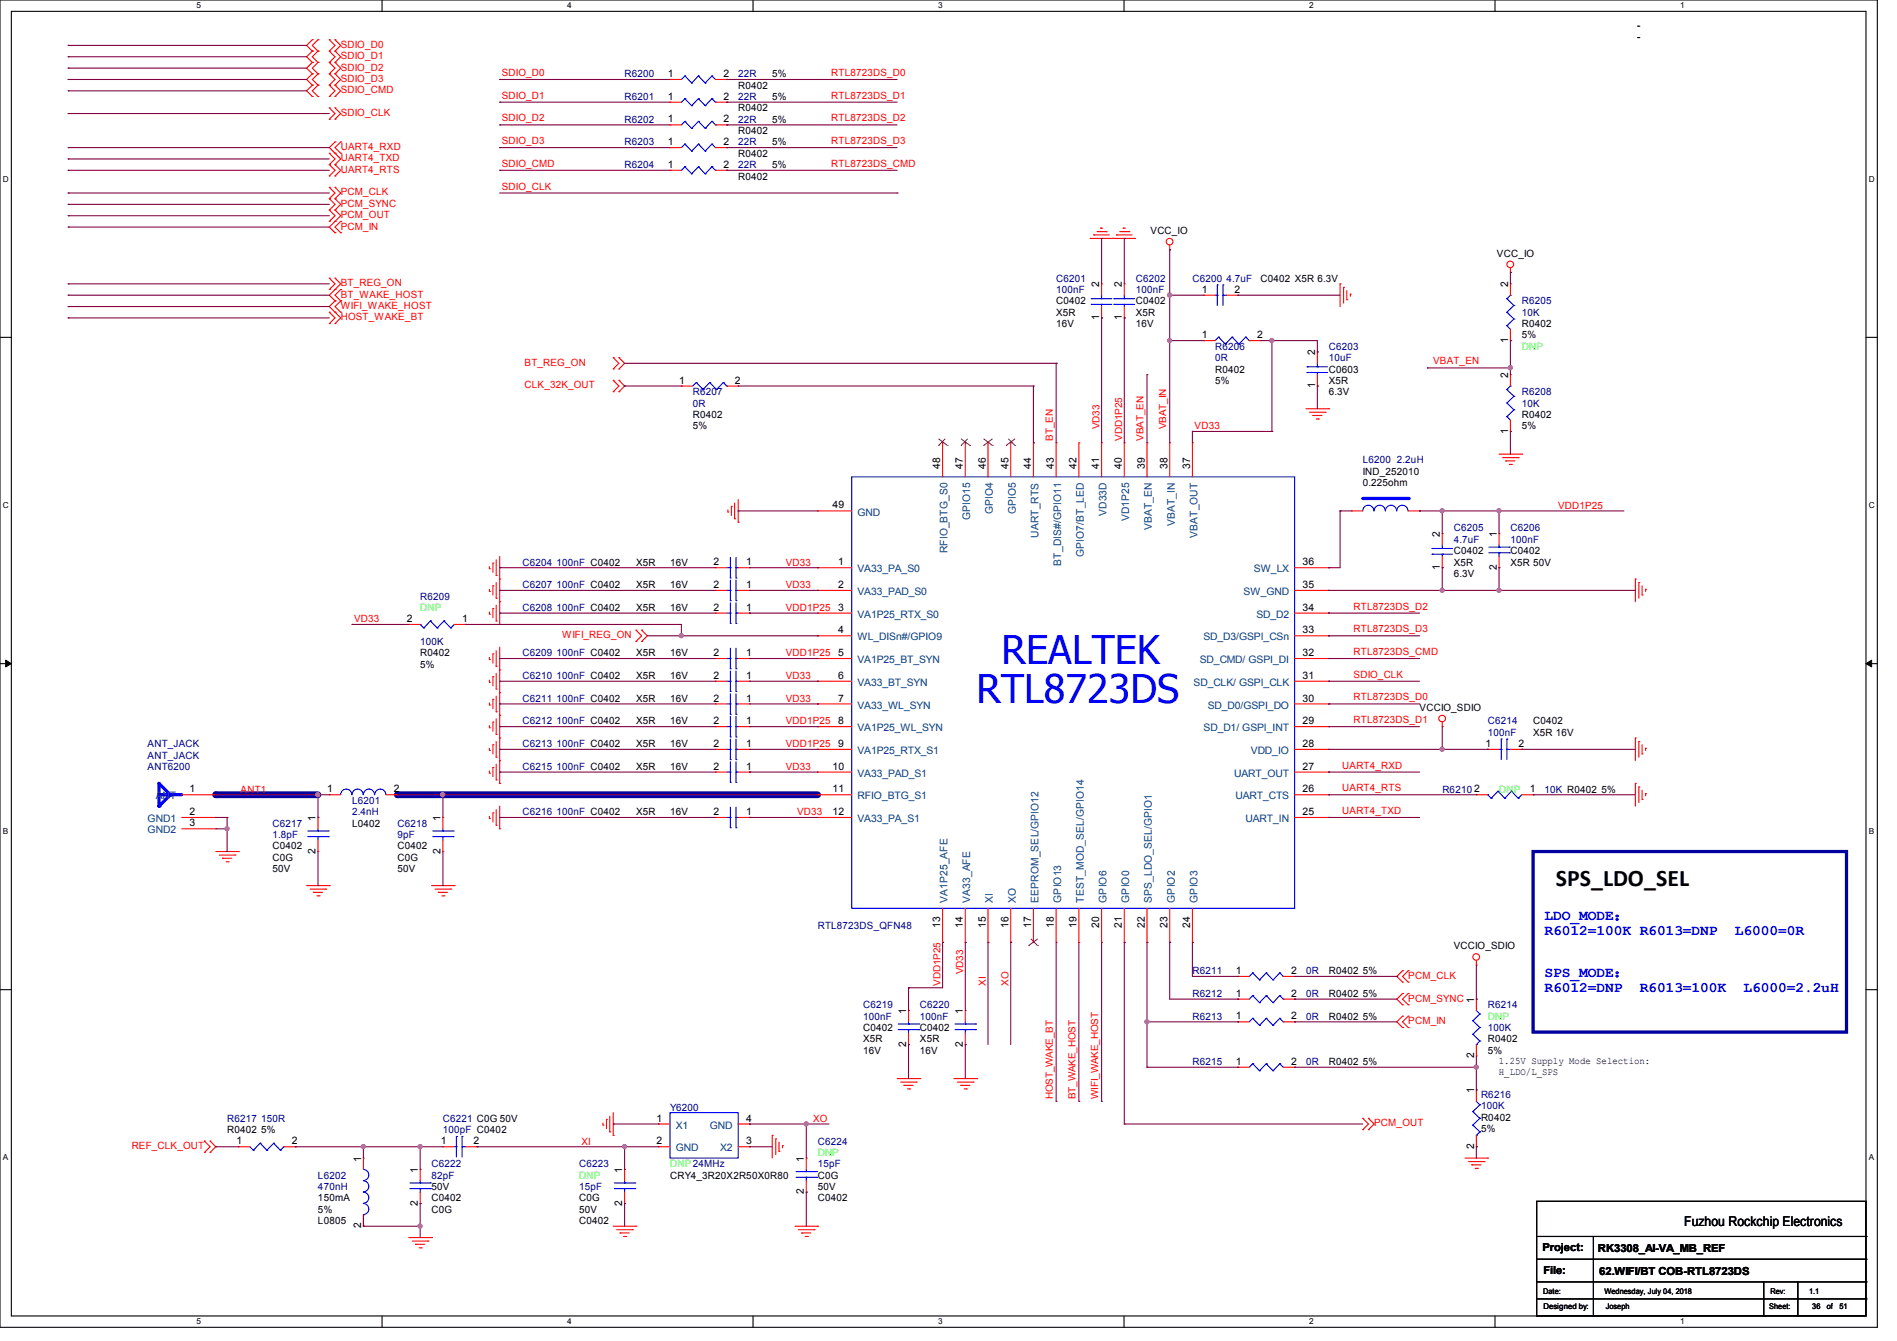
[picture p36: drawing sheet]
<svg xmlns="http://www.w3.org/2000/svg" width="297mm" height="210mm" viewBox="0 0 297 210" stroke-linecap="round" stroke-linejoin="round" font-family="sans-serif">
<defs><g id="words">
<g font-size="6.2" fill="#00f">
<text x="156.8" y="104">REALTEK</text>
<text x="152.9" y="110.2">RTL8723DS</text>
</g>
<text font-size="3.7" x="243.6" y="138.7">SPS_LDO_SEL</text>
<g font-size="2.3" fill="#00f">
<text x="241.8" y="144.1">LDO_MODE：</text>
<text x="241.8" y="146.4">R6012=100K R6013=DNP</text>
<text x="271.6" y="146.4">L6000=0R</text>
<text x="241.8" y="153">SPS_MODE：</text>
<text x="241.8" y="155.3">R6012=DNP</text>
<text x="256.7" y="155.3">R6013=100K</text>
<text x="273" y="155.3">L6000=2.2uH</text>
</g>
<text font-size="2.1" x="263.7" y="192">Fuzhou Rockchip Electronics</text>
<g font-size="1.7">
<text x="241.5" y="196">Project:</text>
<text x="250.2" y="196.1">RK3308_AI-VA_MB_REF</text>
<text x="241.6" y="199.5">File:</text>
<text x="250.4" y="199.7">62.WIFI/BT COB-RTL8723DS</text>
</g>
<g font-size="1.6" fill="#f00">
<text x="53.3" y="11">SDIO_D2</text>
<text x="53.3" y="9.3">SDIO_D1</text>
<text x="53.3" y="7.5">SDIO_D0</text>
<text x="78.6" y="11.9">SDIO_D0</text>
<text x="130.1" y="11.9">RTL8723DS_D0</text>
<text x="53.3" y="12.8">SDIO_D3</text>
<text x="53.3" y="14.6">SDIO_CMD</text>
<text x="78.6" y="15.5">SDIO_D1</text>
<text x="130.1" y="15.5">RTL8723DS_D1</text>
<text x="53.3" y="18.2">SDIO_CLK</text>
<text x="53.3" y="23.5">UART4_RXD</text>
<text x="78.6" y="22.6">SDIO_D3</text>
<text x="78.6" y="19">SDIO_D2</text>
<text x="130.1" y="19">RTL8723DS_D2</text>
<text x="130.1" y="22.6">RTL8723DS_D3</text>
<text x="53.3" y="25.3">UART4_TXD</text>
<text x="53.3" y="27.1">UART4_RTS</text>
<text x="78.6" y="29.7">SDIO_CLK</text>
<text x="78.6" y="26.1">SDIO_CMD</text>
<text x="130.1" y="26.1">RTL8723DS_CMD</text>
<text x="53.3" y="30.6">PCM_CLK</text>
<text x="53.3" y="32.4">PCM_SYNC</text>
<text x="53.3" y="34.2">PCM_OUT</text>
<text x="53.3" y="35.9">PCM_IN</text>
<text x="53.3" y="46.6">BT_WAKE_HOST</text>
<text x="53.3" y="44.8">BT_REG_ON</text>
<text x="53.3" y="48.4">WIFI_WAKE_HOST</text>
<text x="53.3" y="50.2">HOST_WAKE_BT</text>
<text x="82.1" y="57.3">BT_REG_ON</text>
<text x="224.4" y="57.1">VBAT_EN</text>
<text x="82.1" y="60.8">CLK_32K_OUT</text>
<text x="187" y="67.2">VD33</text>
<text x="243.9" y="79.7">VDD1P25</text>
<text x="123" y="88.6">VD33</text>
<text x="123" y="92.1">VD33</text>
<text x="123" y="95.7">VDD1P25</text>
<text x="211.9" y="95.5">RTL8723DS_D2</text>
<text x="55.5" y="97.5">VD33</text>
<text x="88" y="99.9">WIFI_REG_ON</text>
<text x="211.9" y="99">RTL8723DS_D3</text>
<text x="123" y="106.3">VD33</text>
<text x="123" y="102.8">VDD1P25</text>
<text x="211.9" y="106.1">SDIO_CLK</text>
<text x="211.9" y="102.6">RTL8723DS_CMD</text>
<text x="123" y="109.9">VD33</text>
<text x="123" y="113.5">VDD1P25</text>
<text x="211.9" y="113.2">RTL8723DS_D1</text>
<text x="211.9" y="109.7">RTL8723DS_D0</text>
<text x="123" y="117">VDD1P25</text>
<text x="37.7" y="124.1">ANT1</text>
<text x="123" y="120.6">VD33</text>
<text x="210.2" y="123.9">UART4_RTS</text>
<text x="210.2" y="120.4">UART4_RXD</text>
<text x="124.8" y="127.7">VD33</text>
<text x="210.2" y="127.5">UART4_TXD</text>
<text x="220.5" y="153.3">PCM_CLK</text>
<text x="220.5" y="156.8">PCM_SYNC</text>
<text x="220.5" y="160.4">PCM_IN</text>
<text x="20.6" y="180">REF_CLK_OUT</text>
<text x="91" y="179.2">XI</text>
<text x="127.3" y="175.7">XO</text>
<text x="215.2" y="176.4">PCM_OUT</text>
</g>
<g font-size="1.6" fill="#000080">
<text x="97.8" y="12.1">R6200</text>
<text x="97.8" y="15.7">R6201</text>
<text x="115.6" y="12.1">22R</text>
<text x="115.6" y="15.7">22R</text>
<text x="97.8" y="19.2">R6202</text>
<text x="97.8" y="22.8">R6203</text>
<text x="115.6" y="19.2">22R</text>
<text x="115.6" y="22.8">22R</text>
<text x="97.8" y="26.3">R6204</text>
<text x="115.6" y="26.3">22R</text>
<text x="165.4" y="44.1">C6201</text>
<text x="165.4" y="45.9">100nF</text>
<text x="177.8" y="44.1">C6202</text>
<text x="177.8" y="45.9">100nF</text>
<text x="186.7" y="44.1">C6200</text>
<text x="192" y="44.1">4.7uF</text>
<text x="238.3" y="47.7">R6205</text>
<text x="238.3" y="49.4">10K</text>
<text x="190.3" y="54.8">R6206</text>
<text x="190.3" y="56.6">0R</text>
<text x="208" y="54.8">C6203</text>
<text x="208" y="56.6">10uF</text>
<text x="108.5" y="61.9">R6207</text>
<text x="108.5" y="63.7">0R</text>
<text x="238.3" y="61.9">R6208</text>
<text x="238.3" y="63.7">10K</text>
<text x="213.4" y="72.6">L6200</text>
<text x="218.7" y="72.6">2.2uH</text>
<text x="227.6" y="83.2">C6205</text>
<text x="236.5" y="83.2">C6206</text>
<text x="81.8" y="88.6">C6204</text>
<text x="87.1" y="88.6">100nF C0402</text>
<text x="227.6" y="85">4.7uF</text>
<text x="236.5" y="85">100nF</text>
<text x="65.8" y="93.9">R6209</text>
<text x="81.8" y="95.7">C6208</text>
<text x="81.8" y="92.1">C6207</text>
<text x="87.1" y="95.7">100nF C0402</text>
<text x="87.1" y="92.1">100nF C0402</text>
<text x="65.8" y="101">100K</text>
<text x="81.8" y="106.3">C6210</text>
<text x="81.8" y="102.8">C6209</text>
<text x="87.1" y="106.3">100nF C0402</text>
<text x="87.1" y="102.8">100nF C0402</text>
<text x="81.8" y="109.9">C6211</text>
<text x="81.8" y="113.5">C6212</text>
<text x="87.1" y="109.9">100nF C0402</text>
<text x="87.1" y="113.5">100nF C0402</text>
<text x="232.9" y="113.5">C6214</text>
<text x="23.1" y="117">ANT_JACK</text>
<text x="23.1" y="118.8">ANT_JACK</text>
<text x="81.8" y="117">C6213</text>
<text x="87.1" y="117">100nF C0402</text>
<text x="232.9" y="115.2">100nF</text>
<text x="23.1" y="120.6">ANT6200</text>
<text x="55.1" y="125.9">L6201</text>
<text x="81.8" y="120.6">C6215</text>
<text x="87.1" y="120.6">100nF C0402</text>
<text x="225.8" y="124.1">R6210</text>
<text x="241.8" y="124.1">10K R0402</text>
<text x="42.7" y="129.5">C6217</text>
<text x="42.7" y="131.2">1.8pF</text>
<text x="55.1" y="127.7">2.4nH</text>
<text x="62.2" y="129.5">C6218</text>
<text x="62.2" y="131.2">9pF</text>
<text x="81.8" y="127.7">C6216</text>
<text x="87.1" y="127.7">100nF C0402</text>
<text x="128" y="145.5">RTL8723DS_QFN48</text>
<text x="186.7" y="152.6">R6211</text>
<text x="204.5" y="152.6">0R</text>
<text x="135.1" y="157.9">C6219</text>
<text x="135.1" y="159.7">100nF</text>
<text x="144" y="157.9">C6220</text>
<text x="144" y="159.7">100nF</text>
<text x="186.7" y="159.7">R6213</text>
<text x="186.7" y="156.1">R6212</text>
<text x="204.5" y="159.7">0R</text>
<text x="204.5" y="156.1">0R</text>
<text x="232.9" y="157.9">R6214</text>
<text x="232.9" y="161.5">100K</text>
<text x="186.7" y="166.8">R6215</text>
<text x="204.5" y="166.8">0R</text>
<text x="104.9" y="173.9">Y6200</text>
<text x="231.9" y="172">R6216</text>
<text x="231.9" y="173.7">100K</text>
<text x="35.6" y="175.7">R6217</text>
<text x="40.9" y="175.7">150R</text>
<text x="69.3" y="175.7">C6221 C0G 50V</text>
<text x="69.3" y="177.5">100pF C0402</text>
<text x="128" y="179.2">C6224</text>
<text x="49.8" y="184.6">L6202</text>
<text x="67.6" y="182.8">C6222</text>
<text x="67.6" y="184.6">82pF</text>
<text x="90.7" y="182.8">C6223</text>
<text x="128" y="182.8">15pF</text>
<text x="49.8" y="186.4">470nH</text>
<text x="90.7" y="186.4">15pF</text>
</g>
<g font-size="1.6">
<text x="104.6" y="12.1">1</text>
<text x="104.6" y="15.6">1</text>
<text x="113.3" y="12.1">2</text>
<text x="113.3" y="15.6">2</text>
<text x="115.6" y="13.9">R0402</text>
<text x="115.6" y="17.4">R0402</text>
<text x="120.9" y="12.1">5%</text>
<text x="120.9" y="15.7">5%</text>
<text x="104.6" y="19.2">1</text>
<text x="104.6" y="22.7">1</text>
<text x="113.3" y="19.2">2</text>
<text x="113.3" y="22.7">2</text>
<text x="115.6" y="21">R0402</text>
<text x="120.9" y="19.2">5%</text>
<text x="120.9" y="22.8">5%</text>
<text x="104.6" y="26.3">1</text>
<text x="113.3" y="26.3">2</text>
<text x="115.6" y="28.1">R0402</text>
<text x="115.6" y="24.6">R0402</text>
<text x="120.9" y="26.3">5%</text>
<text x="180.1" y="36.7">VCC_IO</text>
<text x="234.4" y="40.2">VCC_IO</text>
<text x="165.4" y="47.7">C0402</text>
<text x="172.1" y="45" transform="rotate(-90 172.1 45)">2</text>
<text x="175.7" y="45" transform="rotate(-90 175.7 45)">2</text>
<text x="177.8" y="47.7">C0402</text>
<text x="188.1" y="45.8">1</text>
<text x="193.3" y="45.8">2</text>
<text x="197.4" y="44.1">C0402 X5R 6.3V</text>
<text x="236.1" y="45" transform="rotate(-90 236.1 45)">2</text>
<text x="165.4" y="49.4">X5R</text>
<text x="165.4" y="51.2">16V</text>
<text x="172.1" y="50.1" transform="rotate(-90 172.1 50.1)">1</text>
<text x="175.7" y="50.1" transform="rotate(-90 175.7 50.1)">1</text>
<text x="177.8" y="49.4">X5R</text>
<text x="177.8" y="51.2">16V</text>
<text x="188.1" y="53">1</text>
<text x="196.8" y="53">2</text>
<text x="236.1" y="53.7" transform="rotate(-90 236.1 53.7)">1</text>
<text x="238.3" y="51.2">R0402</text>
<text x="238.3" y="53">5%</text>
<text x="190.3" y="58.3">R0402</text>
<text x="205.9" y="55.7" transform="rotate(-90 205.9 55.7)">2</text>
<text x="208" y="58.3">C0603</text>
<text x="236.1" y="59.2" transform="rotate(-90 236.1 59.2)">2</text>
<text x="106.4" y="60.1">1</text>
<text x="108.5" y="65.4">R0402</text>
<text x="115" y="60.1">2</text>
<text x="190.3" y="60.1">5%</text>
<text x="205.9" y="60.8" transform="rotate(-90 205.9 60.8)">1</text>
<text x="208" y="60.1">X5R</text>
<text x="208" y="61.9">6.3V</text>
<text x="238.3" y="65.4">R0402</text>
<text x="108.5" y="67.2">5%</text>
<text x="236.1" y="67.9" transform="rotate(-90 236.1 67.9)">1</text>
<text x="238.3" y="67.2">5%</text>
<text x="147.2" y="73.4" transform="rotate(-90 147.2 73.4)">48</text>
<text x="150.8" y="73.4" transform="rotate(-90 150.8 73.4)">47</text>
<text x="154.3" y="73.4" transform="rotate(-90 154.3 73.4)">46</text>
<text x="157.9" y="73.4" transform="rotate(-90 157.9 73.4)">45</text>
<text x="161.4" y="73.4" transform="rotate(-90 161.4 73.4)">44</text>
<text x="165" y="73.4" transform="rotate(-90 165 73.4)">43</text>
<text x="168.5" y="73.4" transform="rotate(-90 168.5 73.4)">42</text>
<text x="172.1" y="73.4" transform="rotate(-90 172.1 73.4)">41</text>
<text x="175.7" y="73.4" transform="rotate(-90 175.7 73.4)">40</text>
<text x="179.2" y="73.4" transform="rotate(-90 179.2 73.4)">39</text>
<text x="182.8" y="73.4" transform="rotate(-90 182.8 73.4)">38</text>
<text x="186.3" y="73.4" transform="rotate(-90 186.3 73.4)">37</text>
<text x="213.4" y="74.3">IND_252010</text>
<text x="213.4" y="76.1">0.225ohm</text>
<text x="130.4" y="79.6">49</text>
<text x="99.6" y="88.6">X5R</text>
<text x="104.9" y="88.6">16V</text>
<text x="111.7" y="88.5">2</text>
<text x="116.8" y="88.5">1</text>
<text x="131.2" y="88.5">1</text>
<text x="203.9" y="88.5">36</text>
<text x="225.4" y="89.2" transform="rotate(-90 225.4 89.2)">1</text>
<text x="225.4" y="84.1" transform="rotate(-90 225.4 84.1)">2</text>
<text x="227.6" y="86.8">C0402</text>
<text x="227.6" y="88.6">X5R</text>
<text x="234.3" y="89.2" transform="rotate(-90 234.3 89.2)">2</text>
<text x="234.3" y="84.1" transform="rotate(-90 234.3 84.1)">1</text>
<text x="236.5" y="86.8">C0402</text>
<text x="236.5" y="88.6">X5R 50V</text>
<text x="99.6" y="95.7">X5R</text>
<text x="99.6" y="92.1">X5R</text>
<text x="104.9" y="95.7">16V</text>
<text x="104.9" y="92.1">16V</text>
<text x="111.7" y="95.6">2</text>
<text x="111.7" y="92.1">2</text>
<text x="116.8" y="95.6">1</text>
<text x="116.8" y="92.1">1</text>
<text x="131.2" y="92.1">2</text>
<text x="131.2" y="95.6">3</text>
<text x="203.9" y="92.1">35</text>
<text x="203.9" y="95.6">34</text>
<text x="227.6" y="90.3">6.3V</text>
<text x="63.7" y="97.4">2</text>
<text x="72.4" y="97.4">1</text>
<text x="131.2" y="99.2">4</text>
<text x="203.9" y="99.2">33</text>
<text x="65.8" y="102.8">R0402</text>
<text x="65.8" y="104.6">5%</text>
<text x="99.6" y="106.3">X5R</text>
<text x="99.6" y="102.8">X5R</text>
<text x="104.9" y="106.3">16V</text>
<text x="104.9" y="102.8">16V</text>
<text x="111.7" y="106.3">2</text>
<text x="111.7" y="102.7">2</text>
<text x="116.8" y="106.3">1</text>
<text x="116.8" y="102.7">1</text>
<text x="131.2" y="102.7">5</text>
<text x="131.2" y="106.3">6</text>
<text x="203.9" y="102.7">32</text>
<text x="203.9" y="106.3">31</text>
<text x="99.6" y="109.9">X5R</text>
<text x="99.6" y="113.5">X5R</text>
<text x="104.9" y="109.9">16V</text>
<text x="104.9" y="113.5">16V</text>
<text x="111.7" y="109.9">2</text>
<text x="111.7" y="113.4">2</text>
<text x="116.8" y="109.9">1</text>
<text x="116.8" y="113.4">1</text>
<text x="131.2" y="109.9">7</text>
<text x="131.2" y="113.4">8</text>
<text x="203.9" y="109.9">30</text>
<text x="203.9" y="113.4">29</text>
<text x="222.3" y="111.3">VCCIO_SDIO</text>
<text x="240" y="113.5">C0402</text>
<text x="99.6" y="117">X5R</text>
<text x="104.9" y="117">16V</text>
<text x="111.7" y="117">2</text>
<text x="116.8" y="117">1</text>
<text x="131.2" y="117">9</text>
<text x="203.9" y="117">28</text>
<text x="232.6" y="117">1</text>
<text x="237.7" y="117">2</text>
<text x="240" y="115.2">X5R 16V</text>
<text x="29.7" y="124.1">1</text>
<text x="51.2" y="124.1">1</text>
<text x="61.7" y="124.1">2</text>
<text x="99.6" y="120.6">X5R</text>
<text x="104.9" y="120.6">16V</text>
<text x="111.7" y="120.5">2</text>
<text x="116.8" y="120.5">1</text>
<text x="130.4" y="120.5">10</text>
<text x="130.4" y="124.1">11</text>
<text x="203.9" y="124.1">26</text>
<text x="203.9" y="120.5">27</text>
<text x="230.8" y="124.1">2</text>
<text x="239.5" y="124.1">1</text>
<text x="250.7" y="124.1">5%</text>
<text x="29.7" y="127.6">2</text>
<text x="29.7" y="129.4">3</text>
<text x="49.4" y="128.6" transform="rotate(-90 49.4 128.6)">1</text>
<text x="55.1" y="129.5">L0402</text>
<text x="69" y="128.6" transform="rotate(-90 69 128.6)">1</text>
<text x="99.6" y="127.7">X5R</text>
<text x="104.9" y="127.7">16V</text>
<text x="111.7" y="127.6">2</text>
<text x="116.8" y="127.6">1</text>
<text x="130.4" y="127.6">12</text>
<text x="203.9" y="127.6">25</text>
<text x="42.7" y="133">C0402</text>
<text x="42.7" y="134.8">C0G</text>
<text x="42.7" y="136.6">50V</text>
<text x="49.4" y="133.7" transform="rotate(-90 49.4 133.7)">2</text>
<text x="62.2" y="133">C0402</text>
<text x="62.2" y="134.8">C0G</text>
<text x="62.2" y="136.6">50V</text>
<text x="69" y="133.7" transform="rotate(-90 69 133.7)">2</text>
<text x="147.2" y="145.2" transform="rotate(-90 147.2 145.2)">13</text>
<text x="150.8" y="145.2" transform="rotate(-90 150.8 145.2)">14</text>
<text x="154.3" y="145.2" transform="rotate(-90 154.3 145.2)">15</text>
<text x="157.9" y="145.2" transform="rotate(-90 157.9 145.2)">16</text>
<text x="161.4" y="145.2" transform="rotate(-90 161.4 145.2)">17</text>
<text x="165" y="145.2" transform="rotate(-90 165 145.2)">18</text>
<text x="168.5" y="145.2" transform="rotate(-90 168.5 145.2)">19</text>
<text x="172.1" y="145.2" transform="rotate(-90 172.1 145.2)">20</text>
<text x="175.7" y="145.2" transform="rotate(-90 175.7 145.2)">21</text>
<text x="179.2" y="145.2" transform="rotate(-90 179.2 145.2)">22</text>
<text x="182.8" y="145.2" transform="rotate(-90 182.8 145.2)">23</text>
<text x="186.3" y="145.2" transform="rotate(-90 186.3 145.2)">24</text>
<text x="227.6" y="148.7">VCCIO_SDIO</text>
<text x="193.5" y="152.5">1</text>
<text x="202.2" y="152.5">2</text>
<text x="208" y="152.6">R0402</text>
<text x="213.4" y="152.6">5%</text>
<text x="135.1" y="161.5">C0402</text>
<text x="141.9" y="158.8" transform="rotate(-90 141.9 158.8)">1</text>
<text x="144" y="161.5">C0402</text>
<text x="150.8" y="158.8" transform="rotate(-90 150.8 158.8)">1</text>
<text x="193.5" y="159.6">1</text>
<text x="193.5" y="156.1">1</text>
<text x="202.2" y="159.6">2</text>
<text x="202.2" y="156.1">2</text>
<text x="208" y="159.7">R0402</text>
<text x="208" y="156.1">R0402</text>
<text x="213.4" y="159.7">5%</text>
<text x="213.4" y="156.1">5%</text>
<text x="230.8" y="157" transform="rotate(-90 230.8 157)">1</text>
<text x="135.1" y="163.2">X5R</text>
<text x="135.1" y="165">16V</text>
<text x="141.9" y="163.9" transform="rotate(-90 141.9 163.9)">2</text>
<text x="144" y="163.2">X5R</text>
<text x="144" y="165">16V</text>
<text x="150.8" y="163.9" transform="rotate(-90 150.8 163.9)">2</text>
<text x="193.5" y="166.8">1</text>
<text x="202.2" y="166.8">2</text>
<text x="208" y="166.8">R0402</text>
<text x="213.4" y="166.8">5%</text>
<text x="230.8" y="165.7" transform="rotate(-90 230.8 165.7)">2</text>
<text x="232.9" y="163.2">R0402</text>
<text x="232.9" y="165">5%</text>
<text x="234.7" y="166.6">1.25V Supply Mode Selection:</text>
<text x="230.8" y="171.2" transform="rotate(-90 230.8 171.2)">1</text>
<text x="234.7" y="168.4">H_LDO/L_SPS</text>
<text x="35.6" y="177.5">R0402</text>
<text x="37" y="179.2">1</text>
<text x="40.9" y="177.5">5%</text>
<text x="45.7" y="179.2">2</text>
<text x="69" y="179.2">1</text>
<text x="74.1" y="179.2">2</text>
<text x="102.8" y="175.6">1</text>
<text x="102.8" y="179.2">2</text>
<text x="116.8" y="179.2">3</text>
<text x="116.8" y="175.6">4</text>
<text x="230.8" y="179.9" transform="rotate(-90 230.8 179.9)">2</text>
<text x="231.9" y="175.5">R0402</text>
<text x="231.9" y="177.3">5%</text>
<text x="56.5" y="181.9" transform="rotate(-90 56.5 181.9)">1</text>
<text x="65.4" y="183.7" transform="rotate(-90 65.4 183.7)">1</text>
<text x="97.4" y="183.7" transform="rotate(-90 97.4 183.7)">1</text>
<text x="104.9" y="184.6">CRY4_3R20X2R50X0R80</text>
<text x="125.9" y="181.9" transform="rotate(-90 125.9 181.9)">1</text>
<text x="128" y="184.6">C0G</text>
<text x="49.8" y="191.7">L0805</text>
<text x="49.8" y="188.1">150mA</text>
<text x="49.8" y="189.9">5%</text>
<text x="65.4" y="188.8" transform="rotate(-90 65.4 188.8)">2</text>
<text x="67.6" y="188.1">C0402</text>
<text x="67.6" y="189.9">C0G</text>
<text x="67.6" y="186.4">50V</text>
<text x="90.7" y="191.7">C0402</text>
<text x="90.7" y="188.1">C0G</text>
<text x="90.7" y="189.9">50V</text>
<text x="97.4" y="188.8" transform="rotate(-90 97.4 188.8)">2</text>
<text x="125.9" y="187" transform="rotate(-90 125.9 187)">2</text>
<text x="128" y="188.1">C0402</text>
<text x="128" y="186.4">50V</text>
<text x="56.5" y="192.4" transform="rotate(-90 56.5 192.4)">2</text>
</g>
<g font-size="1.6" fill="#0f0">
<text x="238.3" y="54.8">DNP</text>
<text x="65.8" y="95.7">DNP</text>
<text x="234.7" y="124.1">DNP</text>
<text x="232.9" y="159.7">DNP</text>
<text x="90.7" y="184.6">DNP</text>
<text x="104.9" y="182.8">DNP24MHz</text>
<text x="128" y="181">DNP</text>
</g>
<g font-size="1.6" fill="#004080">
<text x="134.3" y="80.7">GND</text>
<text x="151.9" y="81.4" transform="rotate(-90 151.9 81.4)">GPIO15</text>
<text x="155.5" y="80.6" transform="rotate(-90 155.5 80.6)">GPIO4</text>
<text x="159" y="80.6" transform="rotate(-90 159 80.6)">GPIO5</text>
<text x="173.2" y="80.8" transform="rotate(-90 173.2 80.8)">VD33D</text>
<text x="176.8" y="81.6" transform="rotate(-90 176.8 81.6)">VD1P25</text>
<text x="180.4" y="83.1" transform="rotate(-90 180.4 83.1)">VBAT_EN</text>
<text x="183.9" y="82.4" transform="rotate(-90 183.9 82.4)">VBAT_IN</text>
<text x="134.3" y="89.6">VA33_PA_S0</text>
<text x="148.3" y="86.7" transform="rotate(-90 148.3 86.7)">RFIO_BTG_S0</text>
<text x="162.6" y="84.2" transform="rotate(-90 162.6 84.2)">UART_RTS</text>
<text x="166.1" y="88.6" transform="rotate(-90 166.1 88.6)">BT_DIS#/GPIO11</text>
<text x="169.7" y="87.2" transform="rotate(-90 169.7 87.2)">GPIO7/BT_LED</text>
<text x="187.5" y="84.2" transform="rotate(-90 187.5 84.2)">VBAT_OUT</text>
<text x="196.3" y="89.6">SW_LX</text>
<text x="134.3" y="93.2">VA33_PAD_S0</text>
<text x="194.7" y="93.2">SW_GND</text>
<text x="134.3" y="96.7">VA1P25_RTX_S0</text>
<text x="134.3" y="100.3">WL_DISn#/GPIO9</text>
<text x="188.4" y="100.3">SD_D3/GSPI_CSn</text>
<text x="196.7" y="96.7">SD_D2</text>
<text x="134.3" y="103.8">VA1P25_BT_SYN</text>
<text x="134.3" y="107.4">VA33_BT_SYN</text>
<text x="186.9" y="107.4">SD_CLK/ GSPI_CLK</text>
<text x="187.8" y="103.8">SD_CMD/ GSPI_DI</text>
<text x="134.3" y="111">VA33_WL_SYN</text>
<text x="189.1" y="111">SD_D0/GSPI_DO</text>
<text x="134.3" y="114.5">VA1P25_WL_SYN</text>
<text x="134.3" y="118.1">VA1P25_RTX_S1</text>
<text x="188.4" y="114.5">SD_D1/ GSPI_INT</text>
<text x="195.9" y="118.1">VDD_IO</text>
<text x="24.4" y="125.2">ANT</text>
<text x="134.3" y="121.6">VA33_PAD_S1</text>
<text x="134.3" y="125.2">RFIO_BTG_S1</text>
<text x="193.2" y="121.6">UART_OUT</text>
<text x="193.4" y="125.2">UART_CTS</text>
<text x="23.1" y="128.7">GND1</text>
<text x="23.1" y="130.5">GND2</text>
<text x="134.3" y="128.7">VA33_PA_S1</text>
<text x="195" y="128.7">UART_IN</text>
<text x="148.3" y="141.4" transform="rotate(-90 148.3 141.4)">VA1P25_AFE</text>
<text x="151.9" y="141.4" transform="rotate(-90 151.9 141.4)">VA33_AFE</text>
<text x="155.5" y="141.4" transform="rotate(-90 155.5 141.4)">XI</text>
<text x="159" y="141.4" transform="rotate(-90 159 141.4)">XO</text>
<text x="162.6" y="141.4" transform="rotate(-90 162.6 141.4)">EEPROM_SEL/GPIO12</text>
<text x="166.1" y="141.4" transform="rotate(-90 166.1 141.4)">GPIO13</text>
<text x="169.7" y="141.4" transform="rotate(-90 169.7 141.4)">TEST_MOD_SEL/GPIO14</text>
<text x="173.2" y="141.4" transform="rotate(-90 173.2 141.4)">GPIO6</text>
<text x="176.8" y="141.4" transform="rotate(-90 176.8 141.4)">GPIO0</text>
<text x="180.4" y="141.4" transform="rotate(-90 180.4 141.4)">SPS_LDO_SEL/GPIO1</text>
<text x="183.9" y="141.4" transform="rotate(-90 183.9 141.4)">GPIO2</text>
<text x="187.5" y="141.4" transform="rotate(-90 187.5 141.4)">GPIO3</text>
<text x="105.8" y="176.7">X1</text>
<text x="111.1" y="176.7">GND</text>
<text x="105.8" y="180.3">GND</text>
<text x="112.7" y="180.3">X2</text>
</g>
<g font-size="1.5" fill="#f00">
<text x="164.8" y="69" transform="rotate(-90 164.8 69)">BT_EN</text>
<text x="172.1" y="67.2" transform="rotate(-90 172.1 67.2)">VD33</text>
<text x="175.7" y="69" transform="rotate(-90 175.7 69)">VDD1P25</text>
<text x="179" y="69" transform="rotate(-90 179 69)">VBAT_EN</text>
<text x="182.6" y="67.2" transform="rotate(-90 182.6 67.2)">VBAT_IN</text>
<text x="147.2" y="154.3" transform="rotate(-90 147.2 154.3)">VDD1P25</text>
<text x="150.8" y="152.6" transform="rotate(-90 150.8 152.6)">VD33</text>
<text x="154.4" y="154.3" transform="rotate(-90 154.4 154.3)">XI</text>
<text x="157.9" y="154.3" transform="rotate(-90 157.9 154.3)">XO</text>
<text x="164.8" y="172.1" transform="rotate(-90 164.8 172.1)">HOST_WAKE_BT</text>
<text x="168.4" y="172.1" transform="rotate(-90 168.4 172.1)">BT_WAKE_HOST</text>
<text x="171.9" y="172.1" transform="rotate(-90 171.9 172.1)">WIFI_WAKE_HOST</text>
</g>
<g font-size="1.3">
<text x="30.8" y="1.3">5</text>
<text x="88.8" y="1.3">4</text>
<text x="146.9" y="1.3">3</text>
<text x="205" y="1.3">2</text>
<text x="263.1" y="1.3">1</text>
<text x=".5" y="28.4">D</text>
<text x="292.6" y="28.4">D</text>
<text x=".5" y="79.5">C</text>
<text x="292.6" y="79.5">C</text>
<text x=".5" y="130.6">B</text>
<text x="292.6" y="130.6">B</text>
<text x=".5" y="181.7">A</text>
<text x="292.6" y="181.7">A</text>
<text x="30.8" y="207.4">5</text>
<text x="88.8" y="207.4">4</text>
<text x="146.9" y="207.4">3</text>
<text x="205" y="207.4">2</text>
<text x="263.1" y="207.4">1</text>
</g>
<g font-size="1.2">
<text x="241.6" y="202.6">Date:</text>
<text x="251.2" y="202.6">Wednesday, July 04, 2018</text>
<text x="277.2" y="202.6">Rev:</text>
<text x="283.2" y="202.6">1.1</text>
<text x="241.6" y="205.1">Designed by:</text>
<text x="251.4" y="205.1">Joseph</text>
<text x="277" y="205.1">Sheet:</text>
<text x="283.7" y="205.1">36</text>
<text x="286" y="205.1">of</text>
<text x="288" y="205.1">51</text>
</g>
</g></defs>
<path d="M0 0h293.9v207.9h-293.9zM1.8 1.8h290.3v204.3h-290.3z" fill="none" stroke="#000" stroke-width=".17"/>
<g fill="#fff">
<path d="M30.8 .2h.7v1.4h-.7z"/>
<path d="M30.8 206.2h.7v1.4h-.7z"/>
</g>
<path d="M59.8 0v1.8M59.8 206.1v1.8" fill="none" stroke="#000" stroke-width=".17"/>
<g fill="#fff">
<path d="M88.8 .2h.7v1.4h-.7z"/>
<path d="M88.8 206.2h.7v1.4h-.7z"/>
</g>
<path d="M117.9 0v1.8M117.9 206.1v1.8" fill="none" stroke="#000" stroke-width=".17"/>
<g fill="#fff">
<path d="M146.9 .2h.7v1.4h-.7z"/>
<path d="M146.9 206.2h.7v1.4h-.7z"/>
</g>
<path d="M176 0v1.8M176 206.1v1.8" fill="none" stroke="#000" stroke-width=".17"/>
<g fill="#fff">
<path d="M205 .2h.7v1.4h-.7z"/>
<path d="M205 206.2h.7v1.4h-.7z"/>
</g>
<path d="M234.1 0v1.8M234.1 206.1v1.8" fill="none" stroke="#000" stroke-width=".17"/>
<g fill="#fff">
<path d="M263.1 .2h.6v1.4h-.6z"/>
<path d="M263.1 206.2h.6v1.4h-.6z"/>
<path d="M.5 27.3h.9v1.4h-.9z"/>
<path d="M292.6 27.3h.9v1.4h-.9z"/>
<path d="M.5 78.4h.9v1.4h-.9z"/>
<path d="M292.6 78.4h.9v1.4h-.9z"/>
</g>
<path d="M0 52.8h1.8M292.1 52.8h1.8" fill="none" stroke="#000" stroke-width=".17"/>
<g fill="#fff">
<path d="M.5 129.5h.8v1.4h-.8z"/>
<path d="M292.6 129.5h.8v1.4h-.8z"/>
</g>
<path d="M0 103.9h1.8M292.1 103.9h1.8" fill="none" stroke="#000" stroke-width=".17"/>
<path d="M.9 103.4l.9 .5-.9 .5zM292.1 103.9l.9-.5v1z" fill="#000" stroke="#000" stroke-width=".16"/>
<g fill="#fff">
<path d="M.5 180.5h.8v1.4h-.8z"/>
<path d="M292.6 180.5h.8v1.4h-.8z"/>
</g>
<path d="M256.4 5.9h.2M256.4 4.1h.2M256.6 5.9h.1M256.6 4.1h.1M0 155h1.8M292.1 155h1.8" fill="none" stroke="#000" stroke-width=".17"/>
<path d="M240 133.3h49.1v28.3h-49.1z" fill="none" stroke="#0000a0" stroke-width=".51"/>
<path d="M62.2 124.5h65.8" fill="none" stroke="#0000a0" stroke-width="1.1"/>
<circle cx="62.2" cy="124.5" r=".53" fill="#0000a0"/>
<path d="M33.8 124.5h16" fill="none" stroke="#0000a0" stroke-width="1.1"/>
<circle cx="33.8" cy="124.5" r=".53" fill="#0000a0"/>
<g fill="none" stroke="#f00" stroke-width=".17">
<path d="M48.9 13.3h.1M48.9 11.6h.1M48.9 9.8h.1M48.9 8h.1M48.9 6.2h.1M48.9 15.1h.1M48.9 11.6l-.9 .8 .9 .9M48.9 6.2l-.9 .9 .9 .9M48.9 9.8l-.9 .9 .9 .9M48.9 8l-.9 .9 .9 .9M48.9 13.3l-.9 .9 .9 .9M49.8 11.6h.1"/>
<path d="M49.8 13.3h.1M49.8 9.8h.1M49.8 8h.1M49.8 6.2h.1M49.8 15.1h.1M49.8 11.6l-.9 .8 .9 .9M49.8 8l-.9 .9 .9 .9M49.8 9.8l-.9 .9 .9 .9M49.8 6.2l-.9 .9 .9 .9M49.8 13.3l-.9 .9 .9 .9M51.6 11.6h.1M51.6 13.3h.1"/>
<path d="M51.6 9.8h.1M51.6 8h.1M51.6 6.2h.1M51.6 15.1h.1M51.6 18.7h.1M51.6 16.9h.1M51.6 8l.9 .9-.9 .9M51.6 11.6l.9 .8-.9 .9M51.6 6.2l.9 .9-.9 .9M51.6 13.3l.9 .9-.9 .9M51.6 9.8l.9 .9-.9 .9M51.6 16.9l.9 .9-.9 .9"/>
<path d="M52.5 11.6h.1M52.5 13.3h.1M52.5 9.8h.1M52.5 8h.1M52.5 6.2h.1M52.5 15.1h.1M52.5 18.7h.1M52.5 16.9h.1M52.5 16.9l.8 .9-.8 .9M52.5 6.2l.8 .9-.8 .9M52.5 11.6l.8 .8-.8 .9M52.5 9.8l.8 .9-.8 .9"/>
<path d="M52.5 13.3l.8 .9-.8 .9M52.5 8l.8 .9-.8 .9M51.6 24h.1M51.6 25.8h.1M51.6 31.1h.1M51.6 29.3h.1M51.6 32.9h.1M51.6 34.7h.1M51.6 27.6h.1M51.6 24l.9 .9-.9 .9M51.6 29.3l.9 .9-.9 .9M51.6 31.1l.9 .9-.9 .9"/>
<path d="M51.6 32.9l.9 .9-.9 .9M51.6 25.8l.9 .9-.9 .9M52.5 24h.1M52.5 22.2h.1M52.5 25.8h.1M52.5 31.1h.1M52.5 29.3h.1M52.5 32.9h.1M52.5 34.7h.1M52.5 36.4h.1M52.5 27.6h.1M52.5 22.2l-.9 .9 1.7 1.8-.8 .9"/>
<path d="M52.5 29.3l.8 .9-.8 .9M52.5 31.1l.8 .9-.8 .9M52.5 32.9l.8 .9-1.7 1.8 .9 .8M52.5 25.8l.8 .9-.8 .9M53.3 22.2h.1M53.3 24h.1M53.3 36.4h.1M53.3 34.7h.1M53.3 22.2l-.8 .9 .8 .9M53.3 34.7l-.8 .9 .8 .8M104.9 26.7h.1M104.9 26.7h1.8"/>
<path d="M112 26.7h1.8M113.8 26.7h.1M170.7 37.3h.1M170.7 37.3h7.1M171.2 36.8h.1M171.2 36.8h2.5M171.7 36.3h1.5M172.3 35.7h.1M172.3 35.7h.3M173.2 36.3h.1M174.2 37.3h.1M174.8 36.8h.1"/>
<path d="M174.8 36.8h2.4M175.3 36.3h1.4M175.9 35.7h.1M175.9 35.7h.3M176.7 36.3h.1M183.1 39.1h.1M183.1 38.4v.7M51.6 43.6h.1M51.6 45.3h.1M51.6 48.9h.1M51.6 50.7h.1M51.6 43.6l.9 .8-.9 .9"/>
<path d="M51.6 48.9l.9 .9-.9 .9M52.5 47.1h.1M52.5 45.3h.1M52.5 43.6h.1M52.5 48.9h.1M52.5 50.7h.1M52.5 43.6l.8 .8-1.7 1.8 .9 .9M52.5 47.1l-.9 .9 1.7 1.8-.8 .9M53.3 45.3h.1M53.3 47.1h.1M53.3 48.9h.1M53.3 45.3l-.8 .9 .8 .9"/>
<path d="M53.3 47.1l-.8 .9 .8 .9M96 59.6h.1M96 56h.1M96 57.8h.1M96 59.6l.9 .9-.9 .8M96 56l.9 .9-.9 .9M96.9 59.6h.1M96.9 57.8h.1M96.9 56h.1M96.9 59.6l.9 .9-.9 .8M96.9 56l.9 .9-.9 .9M209.8 44.4h.1"/>
<path d="M209.8 44.4v3.6M210.4 45h.1M210.4 45v2.5M210.9 46.9h.1M210.9 45.5v1.4M211.4 46.1h.1M211.4 46.1v.3M236.5 42.7h.1M236.5 42v.7M96 61.3h.1M96.9 61.3h.1M106.7 60.5h.1"/>
<path d="M106.7 60.5h1.8M113.8 60.5h1.8M114 79.8v.4M114.5 79.3h.1M114.5 79.3v1.4M115 78.8v2.4M115.6 60.5h.1M115.6 78.2v3.6M204.5 64h3.5M205 64.6h2.5M205.5 65.1h.1M205.5 65.1h1.5"/>
<path d="M206.1 65.6h.3M206.4 65.6h.1M207.5 64.6h.1M208 64h.1M234.7 71.1h3.6M235.2 71.7h2.5M235.8 72.2h.1M235.8 72.2h1.4M236.3 72.7h.3M236.6 72.7h.1M237.7 71.7h.1M238.3 71.1h.1"/>
<path d="M76.6 89.1h.1M76.6 96.2h.1M76.6 92.6h.1M76.6 88.7v.4M76.6 92.3v.3M76.6 95.8v.4M77.2 88.2h.1M77.2 95.3h.1M77.2 91.7h.1M77.2 88.2v1.4M77.2 91.7v1.5M77.2 95.3v1.4"/>
<path d="M77.7 90.1h.1M77.7 97.2h.1M77.7 93.7h.1M77.7 87.7v2.4M77.7 91.2v2.5M77.7 94.8v2.4M78.2 90.7h.1M78.2 97.8h.1M78.2 94.2h.1M78.2 87.1v10.7M99.6 98.7h.1M99.6 98.7l.9 .9-.9 .9"/>
<path d="M100.5 98.7h.1M100.5 98.7l.8 .9-.8 .9M114 80.2h.1M115 81.2h.1M115.6 81.8h.1M234.7 83.6h.1M234.7 88.9h.1M234.7 83.6v1.7M234.7 87.1v1.8M256 90.7h.1M256 90.7v3.5M256.6 91.2h.1"/>
<path d="M256.6 91.2v2.5M257.1 93.2h.1M257.1 91.7v1.5M257.6 92.3h.1M257.6 92.3v.3M76.6 114h.1M76.6 106.8h.1M76.6 103.3h.1M76.6 110.4h.1M76.6 117.5h.1M76.6 103v.3M76.6 106.5v.3"/>
<path d="M76.6 110.1v.3M76.6 113.6v.4M76.6 117.2v.3M77.2 113.1h.1M77.2 106h.1M77.2 102.4h.1M77.2 109.5h.1M77.2 116.6h.1M77.2 102.4v1.4M77.2 106v1.4M77.2 109.5v1.5M77.2 113.1v1.4"/>
<path d="M77.2 116.6v1.5M77.7 115h.1M77.7 107.9h.1M77.7 104.4h.1M77.7 111.5h.1M77.7 118.6h.1M77.7 101.9v2.5M77.7 105.5v2.4M77.7 109v2.5M77.7 112.6v2.4M77.7 116.1v2.5M77.7 119.7v2.4"/>
<path d="M78.2 115.6h.1M78.2 108.5h.1M78.2 104.9h.1M78.2 112h.1M78.2 119.1h.1M78.2 101.3v21.4M99.6 100.5h.1M100.5 100.5h.1M225.8 113.8h.1M225.8 113.1v.7M256 115.6h.1M256 115.6v3.5"/>
<path d="M256.6 116.1h.1M256.6 116.1v2.5M257.1 118.1h.1M257.1 116.6v1.5M257.6 117.2h.1M257.6 117.2v.3M33.8 133.3h3.5M34.3 133.9h2.5M34.8 134.4h.1M34.8 134.4h1.5M35.4 135h.3M35.7 135h.1"/>
<path d="M36.8 133.9h.1M37.3 133.3h.1M48 138.7h3.6M48.6 139.2h2.4M49.1 139.7h.1M49.1 139.7h1.4M51 139.2h.1M51.6 138.7h.1M67.6 138.7h3.5M68.1 139.2h2.5M68.6 139.7h.1M68.6 139.7h1.5"/>
<path d="M70.6 139.2h.1M71.1 138.7h.1M76.6 128.2h.1M76.6 121.1h.1M76.6 120.7v.4M76.6 127.8v.4M77.2 127.3h.1M77.2 120.2h.1M77.2 120.2v1.4M77.2 127.3v1.4M77.7 129.2h.1M77.7 122.1h.1"/>
<path d="M77.7 126.8v2.4M78.2 129.8h.1M78.2 122.7h.1M78.2 126.2v3.6M112 128h.1M112 128h1.8M115.6 128h1.7M117.3 128h.1M231.1 124.5h.1M231.1 124.5h1.8M238.3 124.5h1.7M240 124.5h.1"/>
<path d="M256 122.7h.1M256 122.7v3.5M256.6 123.2h.1M256.6 123.2v2.5M257.1 125.2h.1M257.1 123.7v1.5M257.6 124.3h.1M257.6 124.3v.3M49.6 140.3h.4M50 140.3h.1M69.2 140.3h.3M69.5 140.3h.1"/>
<path d="M219.6 152h.1M219.6 153.8h.1M219.6 155.6h.1M219.6 157.4h.1M219.6 159.1h.1M219.6 152l-.9 .9 .9 .9M219.6 155.6l-.9 .9 .9 .9M219.6 159.1l-.9 .9 .9 .9M220.5 153.8h.1M220.5 152h.1M220.5 157.4h.1M220.5 155.6h.1"/>
<path d="M220.5 159.1h.1M220.5 152l-.9 .9 .9 .9M220.5 155.6l-.9 .9 .9 .9M220.5 159.1l-.9 .9 .9 .9M231.1 151.1h.1M231.1 156.5h.1M231.1 150.4v.7M231.1 156.5v1.7M32 178.7h.1M32 178.7l.9 .9-.9 .9M32.9 178.7h.1M32.9 178.7l.9 .9-.9 .9"/>
<path d="M94.4 176.2h.1M94.4 175.9v.3M95 175.3h.1M95 175.3v1.4M95.5 177.2h.1M95.5 174.8v2.4M96 177.8h.1M96 174.2v3.6M120.9 177.8h.1M120.9 177.8v3.6M121.5 178.4h.1M121.5 178.4v2.4"/>
<path d="M122 178.9v1.4M122.5 179.4h.1M122.5 179.4v.3M140.5 168.9h3.5M141 169.5h2.5M141.5 170h.1M141.5 170h1.5M142.1 170.5h.3M142.4 170.5h.1M143.5 169.5h.1M144 168.9h.1M149.4 168.9h3.5"/>
<path d="M149.9 169.5h2.5M150.4 170h.1M150.4 170h1.4M151 170.5h.3M151.3 170.5h.1M152.4 169.5h.1M152.9 168.9h.1M193.8 167.1h.1M193.8 167.1h1.8M200.9 167.1h1.8M202.7 167.1h.1M213.4 175.1h.1"/>
<path d="M213.4 176.9h.1M213.4 175.1l.8 .9-.8 .9M214.2 175.1h.1M214.2 176.9h.1M214.2 175.1l.9 .9-.9 .9M219.6 160.9h.1M220.5 160.9h.1M231.1 170.7h.1M231.1 179.6h.1M231.1 165.4h.1M231.1 163.6v1.8M231.1 170.7v1.8"/>
<path d="M231.1 177.8v1.8M32 180.5h.1M32.9 180.5h.1M64 193.8h3.6M64.6 194.4h2.4M65.1 194.9h.1M65.1 194.9h1.4M65.6 195.4h.4M66 195.4h.1M67 194.4h.1M67.6 193.8h.1M96 192h3.6"/>
<path d="M96.6 192.6h2.4M97.1 193.1h.1M97.1 193.1h1.4M97.6 193.6h.4M98 193.6h.1M99 192.6h.1M99.6 192h.1M122 180.3h.1M124.5 192h3.5M125 192.6h2.5M125.5 193.1h.1M125.5 193.1h1.5"/>
<path d="M126.1 193.6h.3M126.4 193.6h.1M127.5 192.6h.1M128 192h.1M229.4 181.4h3.5M229.9 181.9h2.5M230.4 182.4h.1M230.4 182.4h1.5M231 183h.3M231.3 183h.1M232.4 181.9h.1M232.9 181.4h.1"/>
<circle cx="183.1" cy="37.8" r=".52"/>
<circle cx="236.5" cy="41.4" r=".52"/>
<circle cx="225.8" cy="112.5" r=".52"/>
<circle cx="231.1" cy="149.9" r=".52"/>
</g>
<g fill="none" stroke="#000" stroke-width=".17">
<path d="M240.6 188.1h51.5v18h-51.5zM240.6 193.6h51.5M240.6 197.2h51.5M249.5 193.6v12.5M292.1 193.6h.1M292.1 197.2h.1M240.6 200.7h51.5M240.6 203.4h51.5M249.5 206.1h.1M276.1 206.1h.1M276.1 200.7v5.4M281.5 206.1h.1"/>
<path d="M281.5 200.7v5.4M292.1 200.7h.1M292.1 203.4h.1"/>
</g>
<g fill="none" stroke="#00f" stroke-width=".17">
<path d="M107.2 26.1h.1M107.2 26.1l-.5 .6M107.2 26.1l1.1 1.1M108.3 27.2h.1M109.3 26.1h.1M109.3 26.1l-1 1.1M109.3 26.1l1.1 1.1M110.4 27.2h.1M111.5 26.1h.1M111.5 26.1l-1.1 1.1M111.5 26.1l.5 .6M112 26.7h.1"/>
<path d="M109 59.9h.1M109 59.9l-.5 .6M109 59.9l1.1 1.1M111.1 59.9h.1M111.1 59.9l-1 1.1M111.1 59.9l1.1 1.1M113.2 59.9h.1M113.2 59.9l-1 1.1M113.2 59.9l.6 .6M110.1 61h.1M112.2 61h.1M113.8 60.5h.1"/>
<path d="M213.4 80a.87 .87 0 0 1 .8-.9 .87 .87 0 0 1 .9 .9M215.1 80a.87 .87 0 0 1 .9-.9 .87 .87 0 0 1 .9 .9M216.9 80a.87 .87 0 0 1 .9-.9 .87 .87 0 0 1 .9 .9M218.7 80a.87 .87 0 0 1 .9-.9 .87 .87 0 0 1 .8 .9M233.1 86.6h3.2M233.1 85.7h3.2M234.7 85.7h.1M234.7 86.6h.1M234.7 85.3v.4M234.7 86.6v.5M236.3 86.6h.1M236.3 85.7h.1"/>
<path d="M113.8 128h.5M114.3 129.6h.1M114.3 128h.1M114.3 126.4v3.2M115.2 128h.1M115.2 129.6h.1M115.2 128h.4M115.2 126.4v3.2M232.9 124.5h.1M232.9 124.5l.6 .5M233.5 125h.1M234.5 123.9h.1"/>
<path d="M234.5 123.9l1.1 1.1M234.5 123.9l-1 1.1M235.6 125h.1M236.6 123.9h.1M236.6 123.9l1.1 1.1M236.6 123.9l-1 1.1M237.7 125h.1M238.3 124.5l-.6 .5M230.6 159.9h.1M230.6 159.9l1.1 1M231.1 158.2l.6 .6M231.7 158.8h.1"/>
<path d="M231.7 158.8l-1.1 1.1M196.1 166.6h.1M196.1 166.6l-.5 .5M196.1 166.6l1.1 1.1M197.2 167.7h.1M198.2 166.6h.1M198.2 166.6l-1 1.1M198.2 166.6l1.1 1.1M199.3 167.7h.1M200.4 166.6h.1M200.4 166.6l-1.1 1.1M200.4 166.6l.5 .5"/>
<path d="M200.9 167.1h.1M230.6 174.1h.1M230.6 176.2h.1M230.6 162h.1M230.6 174.1l1.1 1M230.6 176.2l1.1 1M230.6 162l1.1 1M231.1 177.8h.1M231.1 163.6h.1M231.1 172.5l.6 .5M231.7 173h.1M231.7 175.1h.1"/>
<path d="M231.7 177.2h.1M231.7 160.9h.1M231.7 163h.1M231.7 173l-1.1 1.1M231.7 175.1l-1.1 1.1M231.7 177.2l-.6 .6M231.7 160.9l-1.1 1.1M231.7 163l-.6 .6"/>
</g>
<path d="M213.4 78.1h7.1" fill="none" stroke="#00f" stroke-width=".51"/>
<circle cx="220.5" cy="78.1" r=".25" fill="#00f"/>
<g fill="none" stroke="#f00" stroke-width=".17">
<path d="M104.9 12.4h.1M104.9 12.4h1.8M112 12.4h1.8M113.8 12.4h.1M236.5 58.7h.1M236.5 58.7v1.8M147.6 69.3h.1M147.6 69.3v5.4M151.1 69.3h.1M151.1 69.3v5.4M154.7 69.3h.1M154.7 69.3v5.4"/>
<path d="M158.2 69.3h.1M158.2 69.3v5.4M161.8 69.3h.1M161.8 69.3v5.4M165.4 69.3h.1M165.4 69.3v5.4M168.9 69.3h.1M168.9 69.3v5.4M172.5 69.3h.1M172.5 69.3v5.4M176 69.3h.1M176 69.3v5.4"/>
<path d="M179.6 69.3h.1M179.6 69.3v5.4M183.1 69.3h.1M183.1 69.3v5.4M186.7 69.3h.1M186.7 69.3v5.4M236.5 67.6h.1M236.5 65.8v1.8M112 96h.1M112 96h1.8M115.6 96h1.7M117.3 96h.1"/>
<path d="M128 92.5h.1M128 96h.1M128 99.6h.1M128 88.9h.1M128 80h.1M128 80h5.3M128 92.5h5.3M128 96h5.3M128 99.6h5.3M128 88.9h5.3M202.7 92.5h5.3M202.7 96h5.3"/>
<path d="M202.7 99.6h5.3M202.7 88.9h5.3M208 88.9h.1M208 92.5h.1M208 96h.1M208 99.6h.1M211.6 80h.1M211.6 80h1.8M220.5 80h1.7M222.2 80h.1M112 106.7h.1M112 110.2h.1"/>
<path d="M112 106.7h1.8M112 110.2h1.8M115.6 106.7h1.7M115.6 110.2h1.7M117.3 106.7h.1M117.3 110.2h.1M128 103.1h.1M128 110.2h.1M128 113.8h.1M128 117.3h.1M128 106.7h.1M128 106.7h5.3"/>
<path d="M128 103.1h5.3M128 110.2h5.3M128 113.8h5.3M128 117.3h5.3M202.7 106.7h5.3M202.7 103.1h5.3M202.7 110.2h5.3M202.7 113.8h5.3M202.7 117.3h5.3M208 103.1h.1M208 106.7h.1M208 110.2h.1"/>
<path d="M208 113.8h.1M208 117.3h.1M49.8 128h.1M49.8 133.3h.1M49.8 128v1.8M49.8 131.6v1.7M112 120.9h.1M112 120.9h1.8M115.6 120.9h1.7M117.3 120.9h.1M128 120.9h.1M128 124.5h.1"/>
<path d="M128 128h.1M128 124.5h5.3M128 128h5.3M128 120.9h5.3M202.7 124.5h5.3M202.7 128h5.3M202.7 120.9h5.3M208 124.5h.1M208 128h.1M208 120.9h.1M147.6 147.6h.1M147.6 142.2v5.4"/>
<path d="M151.1 147.6h.1M151.1 158.2h.1M151.1 142.2v5.4M151.1 158.2v1.8M154.7 147.6h.1M154.7 142.2v5.4M158.2 147.6h.1M158.2 142.2v5.4M161.8 147.6h.1M161.8 142.2v5.4M165.4 147.6h.1M165.4 142.2v5.4"/>
<path d="M168.9 147.6h.1M168.9 142.2v5.4M172.5 147.6h.1M172.5 142.2v5.4M176 147.6h.1M176 142.2v5.4M179.6 147.6h.1M179.6 142.2v5.4M183.1 147.6h.1M183.1 142.2v5.4M186.7 147.6h.1M186.7 142.2v5.4"/>
<path d="M37.3 179.6h.1M37.3 179.6h1.8M44.4 179.6h1.8M46.2 179.6h.1M69.3 179.6h.1M69.3 179.6h1.8M72.9 179.6h1.8M74.7 179.6h.1M103.1 176h.1M103.1 179.6h.1M103.1 176h1.8M103.1 179.6h1.8"/>
<path d="M115.6 176h1.7M115.6 179.6h1.7M117.3 179.6h.1M117.3 176h.1M151.1 163.6h.1M151.1 161.8v1.8M193.8 160h.1M193.8 160h1.8M200.9 160h1.8M202.7 160h.1M126.2 181.4h.1M126.2 186.7h.1"/>
<path d="M126.2 181.4v1.7M126.2 184.9v1.8"/>
</g>
<g fill="none" stroke="#00f" stroke-width=".17">
<path d="M107.2 11.9h.1M107.2 11.9l-.5 .5M107.2 11.9l1.1 1.1M108.3 13h.1M109.3 11.9h.1M109.3 11.9l-1 1.1M109.3 11.9l1.1 1.1M110.4 13h.1M111.5 11.9h.1M111.5 11.9l-1.1 1.1M111.5 11.9l.5 .5M112 12.4h.1"/>
<path d="M133.3 74.7h69.4v67.5h-69.4zM235.9 65.2h.1M235.9 63.1h.1M235.9 61h.1M235.9 65.2l.6 .6M235.9 63.1l1.1 1.1M235.9 61l1.1 1.1M236.5 60.5h.1M236.5 60.5l-.6 .5M237 64.2h.1M237 62.1h.1M237 64.2l-1.1 1"/>
<path d="M237 62.1l-1.1 1M113.8 96h.5M114.3 97.6h.1M114.3 96h.1M114.3 94.4v3.2M115.2 96h.1M115.2 97.6h.1M115.2 94.4v3.2M115.2 96h.4M113.8 106.7h.5M113.8 110.2h.5M114.3 108.3h.1"/>
<path d="M114.3 106.7h.1M114.3 111.8h.1M114.3 110.2h.1M114.3 105.1v3.2M114.3 108.6v3.2M114.3 119.3v3.2M115.2 106.7h.1M115.2 108.3h.1M115.2 110.2h.1M115.2 111.8h.1M115.2 106.7h.4M115.2 105.1v3.2"/>
<path d="M115.2 108.6v3.2M115.2 119.3v3.2M115.2 110.2h.4M48.2 131h3.2M48.2 130.1h3.2M49.8 130.1h.1M49.8 131h.1M49.8 129.8v.3M49.8 131v.6M51.4 131h.1M51.4 130.1h.1M113.8 120.9h.5"/>
<path d="M114.3 122.5h.1M114.3 120.9h.1M115.2 120.9h.1M115.2 122.5h.1M115.2 120.9h.4M196.1 159.5h.1M196.1 159.5l-.5 .5M196.1 159.5l1.1 1.1M198.2 159.5h.1M198.2 159.5l-1 1.1M198.2 159.5l1.1 1.1M200.4 159.5h.1"/>
<path d="M200.4 159.5l-1.1 1.1M200.4 159.5l.5 .5M39.1 179.6l.6 .5M40.7 179h.1M40.7 179l-1 1.1M40.7 179l1.1 1.1M42.8 179h.1M42.8 179l-1 1.1M42.8 179l1.1 1.1M44.4 179.6h.1M44.4 179.6l-.5 .5M71.1 179.6h.4"/>
<path d="M71.5 179.6h.1M71.5 178h.1M71.5 178v3.2M72.3 178h.1M72.3 179.6h.1M72.3 179.6h.6M72.3 178v3.2M104.9 174.2h10.7v7.2h-10.7zM149.5 161.2h3.2M149.5 160.4h3.2M151.1 160.4h.1M151.1 161.2h.1"/>
<path d="M151.1 160v.4M151.1 161.2v.6M152.7 161.2h.1M152.7 160.4h.1M197.2 160.6h.1M199.3 160.6h.1M200.9 160h.1M39.7 180.1h.1M41.8 180.1h.1M43.9 180.1h.1M124.6 184.4h3.2M124.6 183.5h3.2"/>
<path d="M126.2 183.5h.1M126.2 184.4h.1M126.2 183.1v.4M126.2 184.4v.5M127.8 184.4h.1M127.8 183.5h.1"/>
</g>
<g fill="none" stroke="#804000" stroke-width=".16">
<path d="M146.9 69.8h.1M146.9 68.7l1.4 1.1M148 68.7l-1.1 1.1M148.3 69.8h.1M150.5 69.8h.1M150.5 68.7l1.4 1.1M151.5 68.7l-1 1.1M151.9 69.8h.1M154 69.8h.1M154 68.7l1.4 1.1M155.4 69.8h.1M155.4 68.7l-1.4 1.1"/>
<path d="M157.5 69.8h.1M157.9 68.7l1 1.1M158.9 69.8h.1M158.9 68.7l-1.4 1.1M161 148.1h.1M161.4 147l1.1 1.1M162.5 148.1h.1M162.5 147l-1.5 1.1"/>
</g>
<path d="M24.9 124.5h3.5" fill="none" stroke="#00f" stroke-width=".51"/>
<circle cx="24.9" cy="124.5" r=".25" fill="#00f"/>
<path d="M24.9 122.7v3.5" fill="none" stroke="#00f" stroke-width=".51"/>
<circle cx="24.9" cy="126.2" r=".25" fill="#00f"/>
<path d="M26.7 124.5l-1.8 1.7" fill="none" stroke="#00f" stroke-width=".51"/>
<circle cx="26.7" cy="124.5" r=".25" fill="#00f"/>
<path d="M24.9 122.7l1.8 1.8" fill="none" stroke="#00f" stroke-width=".51"/>
<circle cx="26.7" cy="124.5" r=".25" fill="#00f"/>
<g fill="none" stroke="#f00" stroke-width=".17">
<path d="M104.9 16h.1M104.9 19.6h.1M104.9 16h1.8M104.9 19.6h1.8M112 16h1.8M112 19.6h1.8M113.8 16h.1M113.8 19.6h.1M104.9 23.1h.1M104.9 23.1h1.8M112 23.1h1.8M113.8 23.1h.1"/>
<path d="M172.5 49.8h.1M172.5 44.4h.1M172.5 44.4v1.8M172.5 48v1.8M176 49.8h.1M176 44.4h.1M176 44.4v1.8M176 48v1.8M188.5 53.3h.1M188.5 46.2h.1M188.5 53.3h1.7M188.5 46.2h1.7"/>
<path d="M192 46.2h1.8M193.8 46.2h.1M195.6 53.3h1.8M197.4 53.3h.1M206.2 55.1h.1M206.2 55.1v1.8M206.2 58.7v1.8M236.5 53.3h.1M236.5 44.4h.1M236.5 44.4v1.8M236.5 51.6v1.7M206.2 60.5h.1"/>
<path d="M64 97.8h.1M64 97.8h1.8M71.1 97.8h1.8M72.9 97.8h.1M112 88.9h.1M112 92.5h.1M112 88.9h1.8M112 92.5h1.8M115.6 88.9h1.7M115.6 92.5h1.7M117.3 88.9h.1M117.3 92.5h.1"/>
<path d="M225.8 88.9h.1M225.8 83.6h.1M225.8 83.6v1.7M225.8 87.1v1.8M112 103.1h.1M112 113.8h.1M112 117.3h.1M112 103.1h1.8M112 113.8h1.8M112 117.3h1.8M115.6 103.1h1.7M115.6 113.8h1.7"/>
<path d="M115.6 117.3h1.7M117.3 103.1h.1M117.3 113.8h.1M117.3 117.3h.1M232.9 117.3h.1M232.9 117.3h1.8M236.5 117.3h1.8M238.3 117.3h.1M28.4 124.5h5.4M28.4 128h5.4M28.4 129.8h5.4M33.8 124.5h.1"/>
<path d="M33.8 128h.1M33.8 129.8h.1M51.6 124.5h.1M51.6 124.5h1.7M60.5 124.5h1.7M62.2 124.5h.1M69.3 128h.1M69.3 133.3h.1M69.3 128v1.8M69.3 131.6v1.7M142.2 158.2h.1M142.2 158.2v1.8"/>
<path d="M193.8 156.5h.1M193.8 152.9h.1M193.8 156.5h1.8M193.8 152.9h1.8M200.9 156.5h1.8M200.9 152.9h1.8M202.7 156.5h.1M202.7 152.9h.1M142.2 163.6h.1M142.2 161.8v1.8M56.9 181.4h.1M56.9 192h.1"/>
<path d="M56.9 181.4v1.7M56.9 190.2v1.8M65.8 183.1h.1M65.8 188.5h.1M65.8 183.1v1.8M65.8 186.7v1.8M97.8 183.1h.1M97.8 188.5h.1M97.8 183.1v1.8M97.8 186.7v1.8"/>
</g>
<g fill="none" stroke="#00f" stroke-width=".17">
<path d="M107.2 15.5h.1M107.2 19h.1M107.2 15.5l-.5 .5M107.2 15.5l1.1 1.1M107.2 19l-.5 .6M107.2 19l1.1 1.1M108.3 16.6h.1M109.3 15.5h.1M109.3 19h.1M109.3 15.5l-1 1.1M109.3 15.5l1.1 1.1M109.3 19l-1 1.1"/>
<path d="M109.3 19l1.1 1.1M110.4 16.6h.1M111.5 15.5h.1M111.5 19h.1M111.5 15.5l-1.1 1.1M111.5 15.5l.5 .5M111.5 19l-1.1 1.1M111.5 19l.5 .6M112 16h.1M112 19.6h.1M107.2 22.6h.1M107.2 22.6l-.5 .5"/>
<path d="M107.2 22.6l1.1 1.1M108.3 20.1h.1M108.3 23.7h.1M109.3 22.6h.1M109.3 22.6l-1 1.1M109.3 22.6l1.1 1.1M110.4 20.1h.1M110.4 23.7h.1M111.5 22.6h.1M111.5 22.6l-1.1 1.1M111.5 22.6l.5 .5M112 23.1h.1"/>
<path d="M170.9 46.8h.1M170.9 47.7h.1M170.9 46.8h3.2M170.9 47.7h3.2M172.5 47.7h.1M172.5 46.8h.1M172.5 46.2v.6M172.5 47.7v.3M174.4 46.8h.1M174.4 47.7h.1M174.4 46.8h3.2M174.4 47.7h3.2"/>
<path d="M176 47.7h.1M176 46.8h.1M176 46.2v.6M176 47.7v.3M190.2 46.2h.4M190.6 46.2h.1M190.6 44.6h.1M190.6 44.6v3.2M190.8 52.8h.1M190.8 52.8l-.6 .5M190.8 52.8l1.1 1.1M191.5 44.6h.1"/>
<path d="M191.5 46.2h.1M191.5 46.2h.5M191.5 44.6v3.2M191.9 53.9h.1M192.9 52.8h.1M192.9 52.8l-1 1.1M192.9 52.8l1.1 1.1M194 53.9h.1M195 52.8h.1M195 52.8l-1 1.1M195 52.8l.6 .5M195.6 53.3h.1"/>
<path d="M204.6 57.4h.1M204.6 58.3h.1M204.6 57.4h3.3M204.6 58.3h3.3M206.2 58.3h.1M206.2 57.4h.1M206.2 56.9v.5M206.2 58.3v.4M235.9 51h.1M235.9 48.9h.1M235.9 46.8h.1M235.9 51l.6 .6"/>
<path d="M235.9 48.9l1.1 1.1M235.9 46.8l1.1 1M236.5 46.2h.1M236.5 46.2l-.6 .6M237 50h.1M237 47.8h.1M237 50l-1.1 1M237 47.8l-1.1 1.1M65.8 97.8h.1M65.8 97.8l.5 .5M66.3 98.3h.1M67.4 97.2h.1"/>
<path d="M67.4 97.2l1.1 1.1M67.4 97.2l-1.1 1.1M68.5 98.3h.1M69.5 97.2h.1M69.5 97.2l1.1 1.1M69.5 97.2l-1 1.1M70.6 98.3h.1M71.1 97.8l-.5 .5M113.8 88.9h.5M113.8 92.5h.5M114.3 90.5h.1M114.3 88.9h.1"/>
<path d="M114.3 94.1h.1M114.3 92.5h.1M114.3 87.3v3.2M114.3 90.8v3.3M115.2 88.9h.1M115.2 90.5h.1M115.2 92.5h.1M115.2 94.1h.1M115.2 87.3v3.2M115.2 90.8v3.3M115.2 88.9h.4M115.2 92.5h.4"/>
<path d="M224.2 85.9h.1M224.2 86.8h.1M224.2 85.9h3.2M224.2 86.8h3.2M225.8 86.8h.1M225.8 85.9h.1M225.8 85.3v.6M225.8 86.8v.3M113.8 103.1h.5M113.8 113.8h.5M113.8 117.3h.5M114.3 104.7h.1"/>
<path d="M114.3 103.1h.1M114.3 115.4h.1M114.3 113.8h.1M114.3 119h.1M114.3 117.3h.1M114.3 101.5v3.2M114.3 112.2v3.2M114.3 115.7v3.3M115.2 103.1h.1M115.2 104.7h.1M115.2 113.8h.1M115.2 115.4h.1"/>
<path d="M115.2 117.3h.1M115.2 119h.1M115.2 103.1h.4M115.2 101.5v3.2M115.2 112.2v3.2M115.2 115.7v3.3M115.2 113.8h.4M115.2 117.3h.4M234.7 117.3h.3M235 117.3h.1M235 115.7h.1M235 115.7v3.3"/>
<path d="M235.9 115.7h.1M235.9 117.3h.1M235.9 117.3h.6M235.9 115.7v3.3M53.3 124.5a.87 .87 0 0 1 .9-.9 .87 .87 0 0 1 .9 .9M55.1 124.5a.87 .87 0 0 1 .9-.9 .87 .87 0 0 1 .9 .9M56.9 124.5a.87 .87 0 0 1 .9-.9 .87 .87 0 0 1 .8 .9M58.7 124.5a.87 .87 0 0 1 .8-.9 .87 .87 0 0 1 .9 .9M67.7 131h3.3M67.7 130.1h3.3M69.3 130.1h.1M69.3 131h.1"/>
<path d="M69.3 129.8v.3M69.3 131v.6M71 131h.1M71 130.1h.1M196.1 155.9h.1M196.1 152.4h.1M196.1 155.9l-.5 .6M196.1 155.9l1.1 1.1M196.1 152.4l-.5 .5M196.1 152.4l1.1 1.1M197.2 157h.1M197.2 153.5h.1"/>
<path d="M198.2 155.9h.1M198.2 152.4h.1M198.2 155.9l-1 1.1M198.2 155.9l1.1 1.1M198.2 152.4l-1 1.1M198.2 152.4l1.1 1.1M199.3 157h.1M199.3 153.5h.1M200.4 155.9h.1M200.4 152.4h.1M200.4 155.9l-1.1 1.1M200.4 155.9l.5 .6"/>
<path d="M200.4 152.4l-1.1 1.1M200.4 152.4l.5 .5M200.9 156.5h.1M200.9 152.9h.1M140.6 161.2h3.2M140.6 160.4h3.2M142.2 160.4h.1M142.2 161.2h.1M142.2 160v.4M142.2 161.2v.6M143.8 161.2h.1M143.8 160.4h.1"/>
<path d="M56.9 183.1a.87 .87 0 0 1 .8 .9 .87 .87 0 0 1-.8 .9M56.9 184.9a.87 .87 0 0 1 .8 .9 .87 .87 0 0 1-.8 .8M56.9 186.7a.87 .87 0 0 1 .8 .9 .87 .87 0 0 1-.8 .8M56.9 188.5a.87 .87 0 0 1 .8 .8 .87 .87 0 0 1-.8 .9M64.2 186.1h3.2M64.2 185.3h3.2M65.8 185.3h.1M65.8 186.1h.1M65.8 184.9v.4M65.8 186.1v.6M67.4 186.1h.1M67.4 185.3h.1"/>
<path d="M96.2 186.1h3.2M96.2 185.3h3.2M97.8 185.3h.1M97.8 186.1h.1M97.8 184.9v.4M97.8 186.1v.6M99.4 186.1h.1M99.4 185.3h.1"/>
</g>
<g fill="none" stroke="#800040" stroke-width=".17">
<path d="M10.7 12.4h.1M10.7 17.8h.1M10.7 14.2h.1M10.7 7.1h.1M10.7 8.9h.1M10.7 10.7h.1M10.7 12.4h37.3M10.7 17.8h40.9M10.7 14.2h37.3M10.7 7.1h37.3M10.7 8.9h37.3M10.7 10.7h37.3"/>
<path d="M78.2 12.4h.1M78.2 19.6h.1M78.2 16h.1M78.2 19.6h26.7M78.2 16h26.7M78.2 12.4h26.7M113.8 19.6h.1M113.8 16h.1M113.8 12.4h.1M113.8 19.6h26.7M113.8 16h26.7M113.8 12.4h26.7"/>
<path d="M10.7 24.9h.1M10.7 23.1h.1M10.7 35.6h.1M10.7 33.8h.1M10.7 32h.1M10.7 30.2h.1M10.7 26.7h.1M10.7 23.1h40.9M10.7 26.7h40.9M10.7 30.2h40.9M10.7 24.9h40.9M10.7 35.6h40.9"/>
<path d="M10.7 33.8h40.9M10.7 32h40.9M78.2 26.7h.1M78.2 23.1h.1M78.2 23.1h26.7M78.2 26.7h26.7M78.2 30.2h62.3M113.8 23.1h.1M113.8 26.7h.1M113.8 23.1h26.7M113.8 26.7h26.7M140.5 30.2h.1"/>
<path d="M172.5 37.3h.1M172.5 37.3v7.1M176 37.3h.1M176 37.3v7.1M183.1 39.1h.1M183.1 39.1v30.2M10.7 46.2h.1M10.7 44.4h.1M10.7 48h.1M10.7 49.8h.1M10.7 46.2h40.9M10.7 44.4h40.9"/>
<path d="M10.7 48h40.9M10.7 49.8h40.9M97.8 56.9h67.6M165.4 56.9h.1M165.4 56.9v12.4M172.5 49.8h.1M172.5 49.8v19.5M176 49.8h.1M176 49.8v19.5M179.6 58.7h.1M179.6 58.7v10.6M183.1 53.3h.1"/>
<path d="M183.1 46.2h.1M183.1 53.3h5.4M183.1 46.2h5.4M193.8 46.2h.1M193.8 46.2h16M197.4 53.3h8.8v1.8M199.1 53.3h.1M199.1 53.3v14.3M206.2 55.1h.1M223.5 57.6h.1M223.5 57.6h13M236.5 42.7h.1"/>
<path d="M236.5 57.6h.1M236.5 53.3h.1M236.5 42.7v1.7M236.5 53.3v5.4M97.8 60.5h.1M97.8 60.5h8.9M115.6 60.5h46.2M161.8 60.5h.1M161.8 69.3h.1M161.8 60.5v8.8M186.7 67.6h.1M186.7 67.6v1.7"/>
<path d="M186.7 67.6h12.4M199.1 67.6h.1M206.2 60.5h.1M206.2 60.5v3.5M236.5 67.6h.1M236.5 67.6v3.5M55.1 97.8h.1M55.1 97.8h8.9M72.9 97.8h.1M72.9 97.8h33.8v1.8M78.2 92.5h.1M78.2 88.9h.1"/>
<path d="M78.2 96h.1M78.2 92.5h33.8M78.2 88.9h33.8M78.2 96h33.8M101.3 99.6h26.7M106.7 99.6h.1M115.6 80h.1M115.6 80h12.4M117.3 96h.1M117.3 92.5h10.7M117.3 88.9h10.7M117.3 96h10.7"/>
<path d="M128 88.9h.1M128 92.5h.1M128 99.6h.1M208 88.9h.1M208 92.5h.1M208 99.6h.1M208 96h.1M208 92.5h48M208 99.6h14.2M208 96h14.2M209.8 80h.1M209.8 80v8.9h-1.8"/>
<path d="M209.8 80h1.8M222.2 80h.1M222.2 80h32.1M225.8 92.5h.1M225.8 88.9h.1M225.8 80h.1M225.8 80v3.6M225.8 88.9v3.6M234.7 88.9h.1M234.7 92.5h.1M234.7 80h.1M234.7 80v3.6"/>
<path d="M234.7 88.9v3.6M78.2 110.2h.1M78.2 117.3h.1M78.2 103.1h.1M78.2 106.7h.1M78.2 113.8h.1M78.2 110.2h33.8M78.2 117.3h33.8M78.2 106.7h33.8M78.2 113.8h33.8M78.2 103.1h33.8M117.3 103.1h.1"/>
<path d="M117.3 110.2h10.7M117.3 117.3h10.7M117.3 106.7h10.7M117.3 113.8h10.7M117.3 103.1h10.7M128 106.7h.1M128 110.2h.1M128 113.8h.1M128 117.3h.1M208 113.8h.1M208 110.2h.1M208 106.7h.1"/>
<path d="M208 103.1h.1M208 110.2h14.2M208 117.3h24.9M208 106.7h14.2M208 113.8h14.2M208 103.1h14.2M225.8 117.3h.1M225.8 113.8v3.5M232.9 117.3h.1M238.3 117.3h.1M238.3 117.3h17.7M33.8 124.5h.1"/>
<path d="M33.8 124.5h17.8M33.8 128h1.8M33.8 129.8h1.8M35.6 129.8h.1M35.6 128h.1M35.6 133.3h.1M35.6 128v5.3M49.8 124.5h.1M49.8 138.7h.1M49.8 128h.1M49.8 124.5v3.5M49.8 133.3v5.4"/>
<path d="M62.2 124.5h.1M62.2 124.5h65.8M69.3 124.5h.1M69.3 138.7h.1M69.3 124.5v3.5M69.3 133.3v5.4M78.2 128h.1M78.2 120.9h.1M78.2 128h33.8M78.2 120.9h33.8M117.3 128h.1M117.3 120.9h.1"/>
<path d="M117.3 128h10.7M117.3 120.9h10.7M208 124.5h.1M208 120.9h.1M208 128h.1M208 124.5h23.1M208 128h14.2M208 120.9h14.2M240 124.5h.1M240 124.5h16M142.2 154.7h.1M142.2 154.7v3.5"/>
<path d="M147.6 147.6h.1M147.6 147.6v7.1h-5.4M151.1 147.6h.1M151.1 147.6v10.6M154.7 147.6h.1M154.7 147.6v16M158.2 147.6h.1M158.2 147.6v16M165.4 147.6v24.9M168.9 147.6v24.9M172.5 147.6v24.9M176 147.6h.1"/>
<path d="M176 147.6v28.4M179.6 147.6h.1M179.6 147.6v19.5M183.1 147.6h.1M183.1 147.6v8.9h10.7M186.7 147.6h.1M186.7 147.6v5.3h7.1M193.8 156.5h.1M193.8 152.9h.1M202.7 156.5h.1M202.7 156.5h16M202.7 152.9h16"/>
<path d="M218.7 152.9h.1M231.1 156.5h.1M231.1 151.1v5.4M33.8 179.6h.1M33.8 179.6h3.5M46.2 179.6h.1M46.2 179.6h23.1M56.9 179.6h.1M56.9 179.6v1.8M65.8 179.6h.1M65.8 179.6v3.5M74.7 179.6h.1"/>
<path d="M74.7 179.6h28.4M96 176h.1M96 176h7.1M97.8 179.6h.1M97.8 179.6v3.5M117.3 176h.1M117.3 179.6h.1M117.3 176h12.5M117.3 179.6h3.6M126.2 176h.1M126.2 176v5.4M142.2 163.6h.1"/>
<path d="M142.2 163.6v5.3M151.1 163.6h.1M151.1 163.6v5.3M165.4 172.5h.1M168.9 172.5h.1M172.5 172.5h.1M176 176h.1M176 176h37.4M179.6 167.1h.1M179.6 167.1h14.2M179.6 160h14.2M193.8 160h.1"/>
<path d="M193.8 167.1h.1M202.7 167.1h.1M202.7 160h.1M202.7 167.1h28.4M202.7 160h16M231.1 167.1h.1M231.1 170.7h.1M231.1 179.6h.1M231.1 165.4v5.3M231.1 179.6v1.8M56.9 190.2h.1M56.9 192h.1"/>
<path d="M56.9 190.2v1.8M56.9 192h8.9M65.8 188.5h.1M65.8 192h.1M65.8 188.5v5.3M97.8 188.5h.1M97.8 188.5v3.5M126.2 186.7h.1M126.2 186.7v5.3"/>
</g>
<g fill="#f0f" stroke="#f0f" stroke-width=".17">
<circle cx="231.1" cy="167.1" r=".32"/>
<circle cx="183.1" cy="53.3" r=".32"/>
<circle cx="56.9" cy="179.6" r=".32"/>
<circle cx="65.8" cy="192" r=".32"/>
<circle cx="65.8" cy="179.6" r=".32"/>
<circle cx="106.7" cy="99.5" r=".32"/>
<circle cx="199.1" cy="53.3" r=".32"/>
<circle cx="179.6" cy="160" r=".32"/>
<circle cx="236.4" cy="57.6" r=".33"/>
<circle cx="225.8" cy="92.4" r=".32"/>
<circle cx="234.7" cy="92.4" r=".32"/>
<circle cx="225.8" cy="80" r=".32"/>
<circle cx="234.7" cy="80" r=".32"/>
<circle cx="183.1" cy="46.2" r=".32"/>
<circle cx="225.8" cy="117.3" r=".32"/>
<circle cx="126.2" cy="176" r=".32"/>
<circle cx="49.8" cy="124.4" r=".32"/>
<circle cx="69.3" cy="124.4" r=".32"/>
<circle cx="35.5" cy="129.8" r=".32"/>
<circle cx="97.8" cy="179.6" r=".32"/>
</g>
<use href="#words"/>
</svg>
